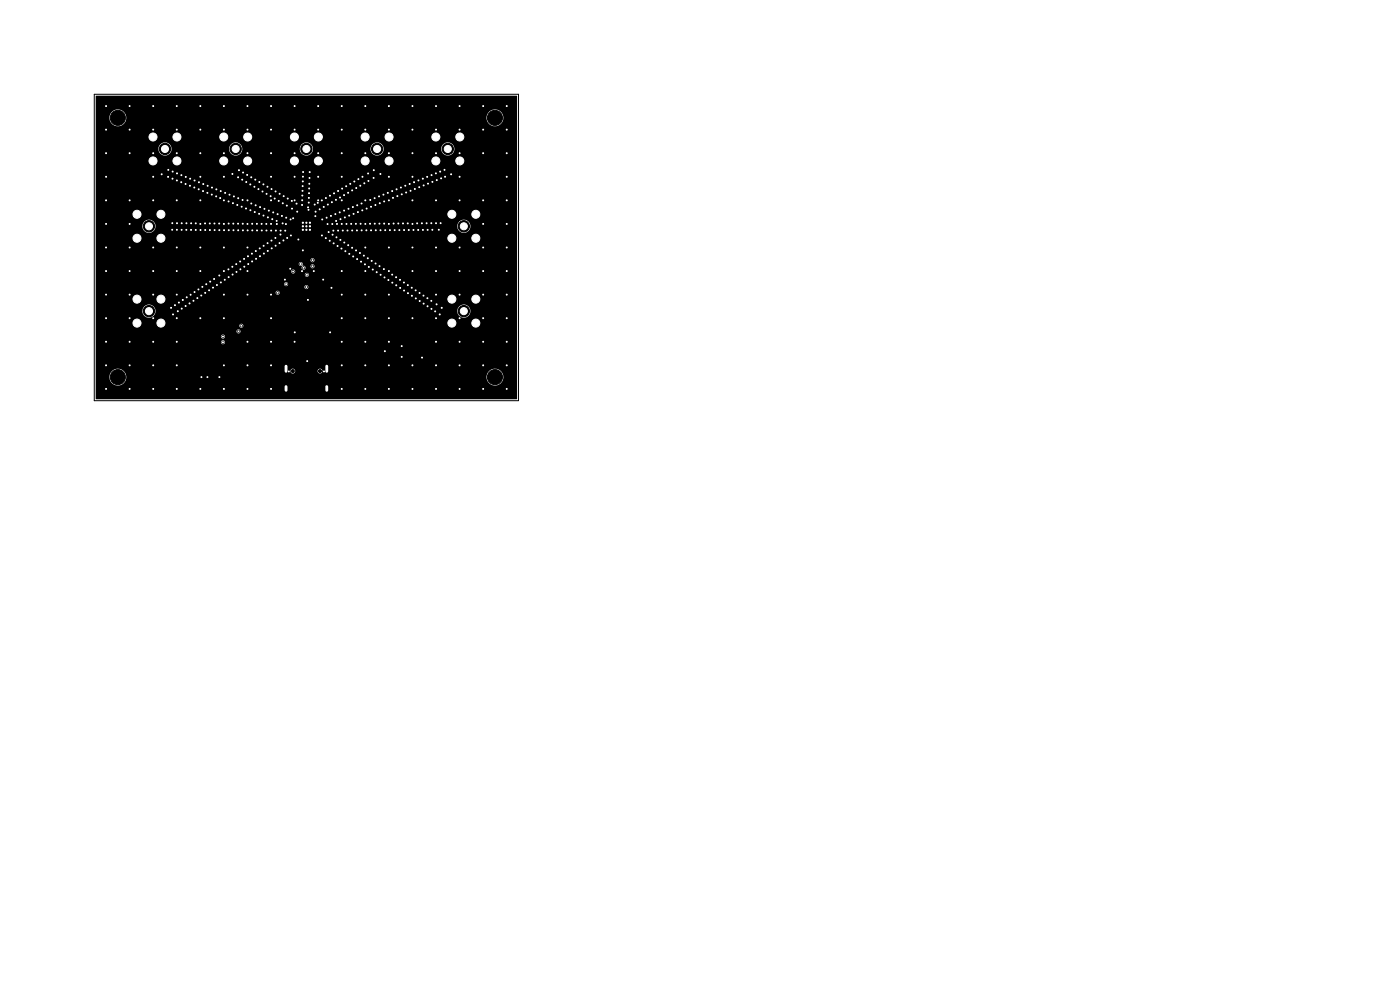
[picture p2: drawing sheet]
<svg xmlns="http://www.w3.org/2000/svg" width="297mm" height="210mm" viewBox="0 0 297 210" stroke-linecap="round" stroke-linejoin="round" font-family="sans-serif">
<g fill="#000" stroke="#000" stroke-width=".21">
<circle cx="22.5" cy="22.5" r=".22"/>
<circle cx="22.5" cy="32.5" r=".22"/>
<circle cx="22.5" cy="37.5" r=".22"/>
<circle cx="22.5" cy="27.5" r=".22"/>
<circle cx="25" cy="25" r="1.6"/>
<circle cx="27.5" cy="22.5" r=".22"/>
<circle cx="27.5" cy="27.5" r=".23"/>
<circle cx="27.5" cy="32.5" r=".23"/>
<circle cx="32.5" cy="29.1" r="1.4"/>
<circle cx="32.5" cy="34.1" r="1.4"/>
<circle cx="32.5" cy="22.5" r=".22"/>
<circle cx="32.5" cy="37.5" r=".23"/>
<circle cx="32.5" cy="27.5" r=".23"/>
<circle cx="32.5" cy="32.5" r=".23"/>
<circle cx="34.3" cy="37" r=".22"/>
<circle cx="35" cy="31.6" r="1.2"/>
<circle cx="35.7" cy="37.5" r=".22"/>
<circle cx="35.7" cy="36" r=".22"/>
<circle cx="36.6" cy="37.9" r=".22"/>
<circle cx="36.6" cy="36.4" r=".22"/>
<circle cx="37.5" cy="22.5" r=".22"/>
<circle cx="37.5" cy="32.5" r=".23"/>
<circle cx="37.5" cy="27.5" r=".23"/>
<circle cx="37.5" cy="38.3" r=".22"/>
<circle cx="37.5" cy="29.1" r="1.4"/>
<circle cx="37.5" cy="34.1" r="1.4"/>
<circle cx="37.6" cy="36.8" r=".22"/>
<circle cx="38.4" cy="38.7" r=".22"/>
<circle cx="38.5" cy="37.2" r=".23"/>
<circle cx="39.4" cy="39" r=".22"/>
<circle cx="39.4" cy="37.5" r=".22"/>
<circle cx="40.3" cy="39.4" r=".22"/>
<circle cx="40.3" cy="37.9" r=".23"/>
<circle cx="41.2" cy="39.8" r=".22"/>
<circle cx="41.3" cy="38.3" r=".23"/>
<circle cx="42.2" cy="38.7" r=".23"/>
<circle cx="42.5" cy="22.5" r=".22"/>
<circle cx="42.5" cy="27.5" r=".23"/>
<circle cx="42.5" cy="37.5" r=".23"/>
<circle cx="42.5" cy="32.5" r=".23"/>
<circle cx="43.1" cy="39" r=".23"/>
<circle cx="44" cy="39.4" r=".22"/>
<circle cx="45" cy="39.8" r=".22"/>
<circle cx="47.5" cy="29.1" r="1.4"/>
<circle cx="47.5" cy="34.1" r="1.4"/>
<circle cx="47.5" cy="22.5" r=".22"/>
<circle cx="47.5" cy="27.5" r=".23"/>
<circle cx="47.5" cy="37.5" r=".23"/>
<circle cx="47.5" cy="32.5" r=".23"/>
<circle cx="49.3" cy="36.9" r=".22"/>
<circle cx="50" cy="31.6" r="1.2"/>
<circle cx="50.5" cy="37.6" r=".23"/>
<circle cx="50.7" cy="36.1" r=".23"/>
<circle cx="51.4" cy="38.1" r=".22"/>
<circle cx="51.6" cy="36.6" r=".22"/>
<circle cx="52.2" cy="38.6" r=".23"/>
<circle cx="52.4" cy="37.1" r=".22"/>
<circle cx="52.5" cy="22.5" r=".22"/>
<circle cx="52.5" cy="32.5" r=".23"/>
<circle cx="52.5" cy="27.5" r=".23"/>
<circle cx="52.5" cy="34.1" r="1.4"/>
<circle cx="52.5" cy="29.1" r="1.4"/>
<circle cx="53.1" cy="39.1" r=".23"/>
<circle cx="53.3" cy="37.6" r=".22"/>
<circle cx="54" cy="39.6" r=".23"/>
<circle cx="54.2" cy="38.1" r=".22"/>
<circle cx="55" cy="38.6" r=".23"/>
<circle cx="55.9" cy="39.1" r=".22"/>
<circle cx="56.7" cy="39.6" r=".23"/>
<circle cx="57.5" cy="22.5" r=".22"/>
<circle cx="57.5" cy="27.5" r=".23"/>
<circle cx="57.5" cy="37.5" r=".23"/>
<circle cx="57.5" cy="32.5" r=".23"/>
<circle cx="62.5" cy="34.1" r="1.4"/>
<circle cx="62.5" cy="29.1" r="1.4"/>
<circle cx="62.5" cy="22.5" r=".22"/>
<circle cx="62.5" cy="37.5" r=".23"/>
<circle cx="62.5" cy="32.5" r=".23"/>
<circle cx="62.5" cy="27.5" r=".23"/>
<circle cx="64.2" cy="39.5" r=".23"/>
<circle cx="64.2" cy="38.5" r=".22"/>
<circle cx="64.3" cy="37.5" r=".22"/>
<circle cx="64.3" cy="36.5" r=".22"/>
<circle cx="65" cy="31.6" r="1.2"/>
<circle cx="65.6" cy="40" r=".22"/>
<circle cx="65.6" cy="39" r=".22"/>
<circle cx="65.7" cy="37.7" r=".23"/>
<circle cx="65.7" cy="36.5" r=".22"/>
<circle cx="67.5" cy="22.5" r=".22"/>
<circle cx="67.5" cy="32.5" r=".23"/>
<circle cx="67.5" cy="37.5" r=".23"/>
<circle cx="67.5" cy="27.5" r=".23"/>
<circle cx="67.5" cy="29.1" r="1.4"/>
<circle cx="67.5" cy="34.1" r="1.4"/>
<circle cx="72.5" cy="22.5" r=".22"/>
<circle cx="72.5" cy="27.5" r=".23"/>
<circle cx="72.5" cy="37.5" r=".23"/>
<circle cx="72.5" cy="32.5" r=".23"/>
<circle cx="73.4" cy="39.5" r=".23"/>
<circle cx="74.3" cy="39" r=".22"/>
<circle cx="75.2" cy="38.5" r=".23"/>
<circle cx="75.6" cy="39.9" r=".22"/>
<circle cx="76" cy="38" r=".22"/>
<circle cx="76.4" cy="39.4" r=".22"/>
<circle cx="76.9" cy="37.5" r=".22"/>
<circle cx="77.3" cy="38.9" r=".22"/>
<circle cx="77.5" cy="34.1" r="1.4"/>
<circle cx="77.5" cy="29.1" r="1.4"/>
<circle cx="77.5" cy="22.5" r=".22"/>
<circle cx="77.5" cy="32.5" r=".23"/>
<circle cx="77.5" cy="27.5" r=".23"/>
<circle cx="78.1" cy="36.8" r=".23"/>
<circle cx="78.2" cy="38.4" r=".22"/>
<circle cx="79.3" cy="37.7" r=".22"/>
<circle cx="79.3" cy="36.1" r=".23"/>
<circle cx="80" cy="31.6" r="1.2"/>
<circle cx="80.7" cy="36.9" r=".22"/>
<circle cx="82.5" cy="22.5" r=".22"/>
<circle cx="82.5" cy="37.5" r=".23"/>
<circle cx="82.5" cy="27.5" r=".23"/>
<circle cx="82.5" cy="32.5" r=".23"/>
<circle cx="82.5" cy="29.1" r="1.4"/>
<circle cx="82.5" cy="34.1" r="1.4"/>
<circle cx="85.1" cy="39.8" r=".22"/>
<circle cx="86" cy="39.4" r=".23"/>
<circle cx="86.9" cy="39" r=".22"/>
<circle cx="87.5" cy="22.5" r=".22"/>
<circle cx="87.5" cy="27.5" r=".23"/>
<circle cx="87.5" cy="37.5" r=".23"/>
<circle cx="87.5" cy="32.5" r=".23"/>
<circle cx="87.8" cy="38.7" r=".22"/>
<circle cx="88.8" cy="38.3" r=".23"/>
<circle cx="88.9" cy="39.7" r=".22"/>
<circle cx="89.7" cy="37.9" r=".22"/>
<circle cx="89.9" cy="39.3" r=".23"/>
<circle cx="90.6" cy="37.5" r=".22"/>
<circle cx="90.8" cy="39" r=".23"/>
<circle cx="91.5" cy="37.2" r=".23"/>
<circle cx="91.7" cy="38.6" r=".23"/>
<circle cx="92.5" cy="29.1" r="1.4"/>
<circle cx="92.5" cy="34.1" r="1.4"/>
<circle cx="92.5" cy="36.8" r=".23"/>
<circle cx="92.5" cy="22.5" r=".22"/>
<circle cx="92.5" cy="32.5" r=".23"/>
<circle cx="92.5" cy="27.5" r=".23"/>
<circle cx="92.7" cy="38.2" r=".23"/>
<circle cx="93.4" cy="36.4" r=".23"/>
<circle cx="93.6" cy="37.8" r=".23"/>
<circle cx="94.3" cy="36" r=".22"/>
<circle cx="94.4" cy="37.5" r=".22"/>
<circle cx="95" cy="31.6" r="1.2"/>
<circle cx="95.7" cy="37" r=".22"/>
<circle cx="97.5" cy="22.5" r=".22"/>
<circle cx="97.5" cy="27.5" r=".23"/>
<circle cx="97.5" cy="37.5" r=".23"/>
<circle cx="97.5" cy="32.5" r=".23"/>
<circle cx="97.5" cy="34.1" r="1.4"/>
<circle cx="97.5" cy="29.1" r="1.4"/>
<circle cx="102.5" cy="22.5" r=".22"/>
<circle cx="102.5" cy="27.5" r=".23"/>
<circle cx="102.5" cy="32.5" r=".23"/>
<circle cx="105" cy="25" r="1.6"/>
<circle cx="107.5" cy="22.5" r=".22"/>
<circle cx="107.5" cy="32.5" r=".22"/>
<circle cx="107.5" cy="27.5" r=".22"/>
<circle cx="107.5" cy="37.5" r=".22"/>
<circle cx="22.5" cy="42.5" r=".22"/>
<circle cx="22.5" cy="52.5" r=".22"/>
<circle cx="22.5" cy="47.5" r=".22"/>
<circle cx="22.5" cy="57.5" r=".22"/>
<circle cx="27.5" cy="42.5" r=".23"/>
<circle cx="27.5" cy="52.5" r=".23"/>
<circle cx="27.5" cy="47.5" r=".23"/>
<circle cx="27.5" cy="57.5" r=".23"/>
<circle cx="29.1" cy="45.5" r="1.4"/>
<circle cx="29.1" cy="50.5" r="1.4"/>
<circle cx="31.6" cy="48" r="1.2"/>
<circle cx="32.5" cy="42.5" r=".23"/>
<circle cx="32.5" cy="52.5" r=".23"/>
<circle cx="32.5" cy="57.5" r=".23"/>
<circle cx="34.1" cy="50.5" r="1.4"/>
<circle cx="34.1" cy="45.5" r="1.4"/>
<circle cx="36.5" cy="48.7" r=".23"/>
<circle cx="36.6" cy="47.3" r=".22"/>
<circle cx="37.5" cy="42.5" r=".23"/>
<circle cx="37.5" cy="52.5" r=".23"/>
<circle cx="37.5" cy="57.5" r=".23"/>
<circle cx="37.5" cy="48.7" r=".23"/>
<circle cx="37.6" cy="47.3" r=".22"/>
<circle cx="38.5" cy="48.8" r=".22"/>
<circle cx="38.5" cy="47.4" r=".22"/>
<circle cx="39.5" cy="48.8" r=".22"/>
<circle cx="39.5" cy="47.4" r=".22"/>
<circle cx="40.5" cy="48.8" r=".23"/>
<circle cx="40.5" cy="47.4" r=".22"/>
<circle cx="41.5" cy="47.4" r=".22"/>
<circle cx="41.5" cy="48.8" r=".23"/>
<circle cx="42.2" cy="40.2" r=".23"/>
<circle cx="42.5" cy="42.5" r=".23"/>
<circle cx="42.5" cy="57.5" r=".23"/>
<circle cx="42.5" cy="47.5" r=".23"/>
<circle cx="42.5" cy="52.5" r=".23"/>
<circle cx="42.5" cy="48.8" r=".22"/>
<circle cx="43.1" cy="40.5" r=".23"/>
<circle cx="43.5" cy="47.4" r=".23"/>
<circle cx="43.5" cy="48.8" r=".22"/>
<circle cx="44" cy="40.9" r=".22"/>
<circle cx="44.5" cy="47.4" r=".23"/>
<circle cx="44.5" cy="48.8" r=".23"/>
<circle cx="44.6" cy="59.7" r=".23"/>
<circle cx="44.9" cy="41.3" r=".22"/>
<circle cx="45.4" cy="59.2" r=".23"/>
<circle cx="45.5" cy="47.4" r=".22"/>
<circle cx="45.5" cy="48.8" r=".22"/>
<circle cx="45.9" cy="41.7" r=".23"/>
<circle cx="45.9" cy="40.2" r=".22"/>
<circle cx="46.5" cy="47.4" r=".23"/>
<circle cx="46.5" cy="58.4" r=".23"/>
<circle cx="46.5" cy="48.8" r=".23"/>
<circle cx="46.7" cy="42" r=".22"/>
<circle cx="46.8" cy="40.5" r=".23"/>
<circle cx="46.9" cy="59.9" r=".23"/>
<circle cx="47.5" cy="42.5" r=".23"/>
<circle cx="47.5" cy="47.5" r=".23"/>
<circle cx="47.5" cy="52.5" r=".23"/>
<circle cx="47.5" cy="57.5" r=".23"/>
<circle cx="47.5" cy="48.8" r=".23"/>
<circle cx="47.7" cy="59.4" r=".22"/>
<circle cx="47.8" cy="40.9" r=".22"/>
<circle cx="48.5" cy="57.1" r=".22"/>
<circle cx="48.5" cy="42.7" r=".22"/>
<circle cx="48.5" cy="47.4" r=".23"/>
<circle cx="48.5" cy="58.8" r=".22"/>
<circle cx="48.5" cy="48.8" r=".23"/>
<circle cx="48.7" cy="41.3" r=".22"/>
<circle cx="49.3" cy="56.6" r=".23"/>
<circle cx="49.3" cy="58.2" r=".22"/>
<circle cx="49.4" cy="43.1" r=".23"/>
<circle cx="49.5" cy="47.4" r=".22"/>
<circle cx="49.5" cy="48.8" r=".22"/>
<circle cx="49.6" cy="41.7" r=".22"/>
<circle cx="50.1" cy="56" r=".22"/>
<circle cx="50.2" cy="57.7" r=".22"/>
<circle cx="50.3" cy="43.5" r=".23"/>
<circle cx="50.5" cy="47.4" r=".23"/>
<circle cx="50.5" cy="48.9" r=".23"/>
<circle cx="50.5" cy="42" r=".22"/>
<circle cx="51" cy="55.5" r=".22"/>
<circle cx="51" cy="57.1" r=".22"/>
<circle cx="51.3" cy="43.8" r=".22"/>
<circle cx="51.5" cy="42.4" r=".22"/>
<circle cx="51.5" cy="47.5" r=".22"/>
<circle cx="51.5" cy="48.9" r=".23"/>
<circle cx="51.8" cy="54.9" r=".22"/>
<circle cx="51.8" cy="56.6" r=".22"/>
<circle cx="52.2" cy="44.2" r=".22"/>
<circle cx="52.5" cy="42.5" r=".23"/>
<circle cx="52.5" cy="52.5" r=".23"/>
<circle cx="52.5" cy="57.5" r=".23"/>
<circle cx="52.5" cy="47.5" r=".23"/>
<circle cx="52.5" cy="48.9" r=".22"/>
<circle cx="52.6" cy="54.4" r=".23"/>
<circle cx="52.7" cy="56" r=".23"/>
<circle cx="53.1" cy="44.6" r=".22"/>
<circle cx="53.3" cy="43.2" r=".22"/>
<circle cx="53.4" cy="53.8" r=".22"/>
<circle cx="53.5" cy="55.5" r=".22"/>
<circle cx="53.5" cy="47.5" r=".23"/>
<circle cx="53.5" cy="48.9" r=".22"/>
<circle cx="54" cy="45" r=".22"/>
<circle cx="54.2" cy="43.6" r=".22"/>
<circle cx="54.3" cy="53.2" r=".22"/>
<circle cx="54.3" cy="54.9" r=".23"/>
<circle cx="54.5" cy="47.5" r=".23"/>
<circle cx="54.5" cy="48.9" r=".23"/>
<circle cx="54.8" cy="40.1" r=".23"/>
<circle cx="55" cy="45.4" r=".22"/>
<circle cx="55.1" cy="52.7" r=".23"/>
<circle cx="55.1" cy="54.4" r=".22"/>
<circle cx="55.2" cy="43.9" r=".23"/>
<circle cx="55.5" cy="47.5" r=".22"/>
<circle cx="55.5" cy="48.9" r=".23"/>
<circle cx="55.7" cy="40.6" r=".23"/>
<circle cx="55.9" cy="45.7" r=".22"/>
<circle cx="55.9" cy="52.1" r=".22"/>
<circle cx="56" cy="53.8" r=".22"/>
<circle cx="56.1" cy="44.3" r=".22"/>
<circle cx="56.5" cy="47.5" r=".23"/>
<circle cx="56.5" cy="48.9" r=".22"/>
<circle cx="56.6" cy="41.1" r=".23"/>
<circle cx="56.8" cy="51.6" r=".22"/>
<circle cx="56.8" cy="53.2" r=".22"/>
<circle cx="56.8" cy="46.1" r=".22"/>
<circle cx="57" cy="44.7" r=".22"/>
<circle cx="57.4" cy="41.6" r=".22"/>
<circle cx="57.5" cy="42.5" r=".23"/>
<circle cx="57.5" cy="47.5" r=".23"/>
<circle cx="57.5" cy="48.9" r=".23"/>
<circle cx="57.6" cy="51" r=".22"/>
<circle cx="57.6" cy="40.1" r=".22"/>
<circle cx="57.6" cy="52.7" r=".22"/>
<circle cx="57.8" cy="46.5" r=".22"/>
<circle cx="58" cy="45.1" r=".22"/>
<circle cx="58.3" cy="42.1" r=".22"/>
<circle cx="58.4" cy="50.5" r=".23"/>
<circle cx="58.5" cy="40.6" r=".22"/>
<circle cx="58.5" cy="52.1" r=".23"/>
<circle cx="58.5" cy="48.9" r=".23"/>
<circle cx="58.7" cy="46.9" r=".23"/>
<circle cx="58.7" cy="47.5" r=".22"/>
<circle cx="58.9" cy="45.4" r=".22"/>
<circle cx="59.1" cy="42.6" r=".23"/>
<circle cx="59.3" cy="51.6" r=".22"/>
<circle cx="59.3" cy="41.1" r=".22"/>
<circle cx="59.5" cy="49.7" r=".23"/>
<circle cx="59.5" cy="48.9" r=".22"/>
<circle cx="59.8" cy="45.8" r=".22"/>
<circle cx="60" cy="47.4" r=".22"/>
<circle cx="60" cy="43.1" r=".23"/>
<circle cx="60.1" cy="51" r=".23"/>
<circle cx="60.2" cy="41.6" r=".23"/>
<circle cx="60.4" cy="59.3" r=".23"/>
<circle cx="60.5" cy="48.9" r=".22"/>
<circle cx="60.7" cy="47.5" r=".23"/>
<circle cx="60.7" cy="46.2" r=".23"/>
<circle cx="60.8" cy="43.6" r=".23"/>
<circle cx="60.9" cy="50.5" r=".22"/>
<circle cx="61" cy="42.1" r=".23"/>
<circle cx="61.6" cy="57" r=".22"/>
<circle cx="61.6" cy="46.6" r=".23"/>
<circle cx="61.7" cy="50" r=".22"/>
<circle cx="61.9" cy="42.6" r=".23"/>
<circle cx="62" cy="44.3" r=".22"/>
<circle cx="62.2" cy="46.3" r=".22"/>
<circle cx="62.2" cy="57.6" r=".22"/>
<circle cx="62.5" cy="42.5" r=".23"/>
<circle cx="62.9" cy="43.2" r=".23"/>
<circle cx="63.1" cy="44.9" r=".22"/>
<circle cx="63.3" cy="50.8" r=".22"/>
<circle cx="63.8" cy="56" r=".22"/>
<circle cx="64.1" cy="57.5" r=".23"/>
<circle cx="64.1" cy="43.5" r=".22"/>
<circle cx="64.1" cy="42.5" r=".22"/>
<circle cx="64.1" cy="41.5" r=".22"/>
<circle cx="64.2" cy="40.5" r=".23"/>
<circle cx="64.2" cy="48" r=".22"/>
<circle cx="64.2" cy="53.1" r=".22"/>
<circle cx="64.2" cy="47.3" r=".22"/>
<circle cx="64.3" cy="48.7" r=".23"/>
<circle cx="64.4" cy="56.8" r=".23"/>
<circle cx="65" cy="48" r=".22"/>
<circle cx="65" cy="47.2" r=".22"/>
<circle cx="65" cy="48.7" r=".22"/>
<circle cx="65.1" cy="58.3" r=".22"/>
<circle cx="65.3" cy="44" r=".22"/>
<circle cx="65.4" cy="44.5" r=".23"/>
<circle cx="65.5" cy="43" r=".22"/>
<circle cx="65.5" cy="42" r=".22"/>
<circle cx="65.6" cy="41" r=".22"/>
<circle cx="65.7" cy="48" r=".22"/>
<circle cx="65.7" cy="47.3" r=".22"/>
<circle cx="65.7" cy="48.7" r=".23"/>
<circle cx="66.3" cy="56.5" r=".22"/>
<circle cx="66.3" cy="55.2" r=".22"/>
<circle cx="66.6" cy="57.5" r=".22"/>
<circle cx="66.8" cy="43.4" r=".22"/>
<circle cx="66.9" cy="45.9" r=".23"/>
<circle cx="66.9" cy="44.9" r=".22"/>
<circle cx="67.4" cy="43" r=".22"/>
<circle cx="67.5" cy="42.5" r=".23"/>
<circle cx="67.8" cy="44.4" r=".23"/>
<circle cx="68.3" cy="42.5" r=".22"/>
<circle cx="68.3" cy="50" r=".22"/>
<circle cx="68.4" cy="46.6" r=".23"/>
<circle cx="68.6" cy="59.3" r=".23"/>
<circle cx="68.7" cy="43.9" r=".22"/>
<circle cx="69.1" cy="50.5" r=".23"/>
<circle cx="69.1" cy="42" r=".23"/>
<circle cx="69.3" cy="46.2" r=".23"/>
<circle cx="69.5" cy="47.5" r=".22"/>
<circle cx="69.6" cy="43.4" r=".23"/>
<circle cx="69.7" cy="49.2" r=".23"/>
<circle cx="70" cy="51.1" r=".22"/>
<circle cx="70" cy="41.5" r=".22"/>
<circle cx="70.2" cy="45.8" r=".23"/>
<circle cx="70.4" cy="42.9" r=".23"/>
<circle cx="70.5" cy="47.5" r=".22"/>
<circle cx="70.6" cy="49.8" r=".23"/>
<circle cx="70.7" cy="48.9" r=".22"/>
<circle cx="70.8" cy="51.6" r=".22"/>
<circle cx="70.9" cy="41" r=".22"/>
<circle cx="71.1" cy="45.4" r=".23"/>
<circle cx="71.3" cy="42.4" r=".22"/>
<circle cx="71.3" cy="46.9" r=".22"/>
<circle cx="71.4" cy="50.3" r=".22"/>
<circle cx="71.5" cy="47.5" r=".22"/>
<circle cx="71.6" cy="52.2" r=".23"/>
<circle cx="71.7" cy="40.5" r=".23"/>
<circle cx="71.7" cy="48.9" r=".23"/>
<circle cx="72.1" cy="45" r=".23"/>
<circle cx="72.1" cy="41.9" r=".22"/>
<circle cx="72.2" cy="50.9" r=".22"/>
<circle cx="72.2" cy="46.5" r=".22"/>
<circle cx="72.4" cy="52.7" r=".22"/>
<circle cx="72.5" cy="42.5" r=".23"/>
<circle cx="72.5" cy="57.5" r=".23"/>
<circle cx="72.5" cy="47.5" r=".23"/>
<circle cx="72.6" cy="40" r=".22"/>
<circle cx="72.7" cy="48.9" r=".22"/>
<circle cx="73" cy="41.4" r=".23"/>
<circle cx="73" cy="44.7" r=".22"/>
<circle cx="73" cy="51.4" r=".23"/>
<circle cx="73.2" cy="46.1" r=".22"/>
<circle cx="73.3" cy="53.3" r=".22"/>
<circle cx="73.5" cy="47.5" r=".23"/>
<circle cx="73.7" cy="48.9" r=".22"/>
<circle cx="73.8" cy="40.9" r=".23"/>
<circle cx="73.9" cy="52" r=".23"/>
<circle cx="73.9" cy="44.3" r=".23"/>
<circle cx="74.1" cy="45.7" r=".22"/>
<circle cx="74.1" cy="53.9" r=".23"/>
<circle cx="74.5" cy="47.5" r=".22"/>
<circle cx="74.7" cy="52.6" r=".22"/>
<circle cx="74.7" cy="40.4" r=".23"/>
<circle cx="74.7" cy="48.9" r=".23"/>
<circle cx="74.9" cy="43.9" r=".22"/>
<circle cx="74.9" cy="54.4" r=".23"/>
<circle cx="75" cy="45.4" r=".23"/>
<circle cx="75.5" cy="47.5" r=".23"/>
<circle cx="75.5" cy="53.1" r=".23"/>
<circle cx="75.7" cy="48.9" r=".23"/>
<circle cx="75.8" cy="55" r=".23"/>
<circle cx="75.8" cy="43.5" r=".22"/>
<circle cx="75.9" cy="45" r=".23"/>
<circle cx="76.4" cy="53.7" r=".23"/>
<circle cx="76.5" cy="47.5" r=".23"/>
<circle cx="76.6" cy="55.5" r=".22"/>
<circle cx="76.7" cy="43.2" r=".22"/>
<circle cx="76.7" cy="48.9" r=".22"/>
<circle cx="76.9" cy="44.6" r=".22"/>
<circle cx="77.2" cy="54.2" r=".22"/>
<circle cx="77.4" cy="56.1" r=".23"/>
<circle cx="77.5" cy="42.5" r=".23"/>
<circle cx="77.5" cy="47.5" r=".23"/>
<circle cx="77.5" cy="57.5" r=".23"/>
<circle cx="77.5" cy="52.5" r=".23"/>
<circle cx="77.7" cy="48.9" r=".23"/>
<circle cx="77.8" cy="44.2" r=".22"/>
<circle cx="78" cy="54.8" r=".22"/>
<circle cx="78.3" cy="56.6" r=".23"/>
<circle cx="78.5" cy="47.5" r=".22"/>
<circle cx="78.5" cy="42.4" r=".23"/>
<circle cx="78.7" cy="43.9" r=".23"/>
<circle cx="78.7" cy="48.9" r=".23"/>
<circle cx="78.8" cy="55.3" r=".23"/>
<circle cx="79.1" cy="57.2" r=".22"/>
<circle cx="79.5" cy="42" r=".22"/>
<circle cx="79.5" cy="47.4" r=".23"/>
<circle cx="79.6" cy="43.5" r=".22"/>
<circle cx="79.7" cy="55.9" r=".23"/>
<circle cx="79.7" cy="48.9" r=".23"/>
<circle cx="79.9" cy="57.7" r=".23"/>
<circle cx="80.4" cy="41.7" r=".23"/>
<circle cx="80.5" cy="47.4" r=".22"/>
<circle cx="80.5" cy="56.5" r=".22"/>
<circle cx="80.6" cy="43.1" r=".22"/>
<circle cx="80.7" cy="48.8" r=".22"/>
<circle cx="80.7" cy="58.3" r=".23"/>
<circle cx="81.3" cy="41.3" r=".23"/>
<circle cx="81.4" cy="57.1" r=".22"/>
<circle cx="81.5" cy="42.7" r=".22"/>
<circle cx="81.5" cy="47.4" r=".23"/>
<circle cx="81.6" cy="58.9" r=".23"/>
<circle cx="81.7" cy="48.8" r=".23"/>
<circle cx="82.3" cy="40.9" r=".22"/>
<circle cx="82.4" cy="59.4" r=".22"/>
<circle cx="82.5" cy="42.5" r=".23"/>
<circle cx="82.5" cy="52.5" r=".23"/>
<circle cx="82.5" cy="57.5" r=".23"/>
<circle cx="82.5" cy="47.5" r=".23"/>
<circle cx="82.7" cy="48.8" r=".23"/>
<circle cx="83.2" cy="40.5" r=".23"/>
<circle cx="83.2" cy="58.3" r=".23"/>
<circle cx="83.2" cy="60" r=".23"/>
<circle cx="83.4" cy="42" r=".22"/>
<circle cx="83.5" cy="47.4" r=".23"/>
<circle cx="83.7" cy="48.8" r=".23"/>
<circle cx="84" cy="58.8" r=".22"/>
<circle cx="84.1" cy="40.2" r=".22"/>
<circle cx="84.3" cy="41.6" r=".22"/>
<circle cx="84.5" cy="47.4" r=".22"/>
<circle cx="84.7" cy="48.8" r=".22"/>
<circle cx="84.9" cy="59.4" r=".22"/>
<circle cx="85.2" cy="41.2" r=".22"/>
<circle cx="85.5" cy="47.4" r=".23"/>
<circle cx="85.7" cy="59.9" r=".23"/>
<circle cx="85.7" cy="48.8" r=".23"/>
<circle cx="86.2" cy="40.8" r=".22"/>
<circle cx="86.5" cy="47.4" r=".23"/>
<circle cx="86.7" cy="48.8" r=".22"/>
<circle cx="87.1" cy="40.5" r=".22"/>
<circle cx="87.5" cy="42.5" r=".23"/>
<circle cx="87.5" cy="47.5" r=".23"/>
<circle cx="87.5" cy="52.5" r=".23"/>
<circle cx="87.5" cy="57.5" r=".23"/>
<circle cx="87.7" cy="48.8" r=".22"/>
<circle cx="88" cy="40.1" r=".22"/>
<circle cx="88.5" cy="47.4" r=".22"/>
<circle cx="88.7" cy="48.8" r=".22"/>
<circle cx="89.5" cy="47.4" r=".23"/>
<circle cx="89.7" cy="48.8" r=".22"/>
<circle cx="90.5" cy="47.4" r=".22"/>
<circle cx="90.7" cy="48.8" r=".22"/>
<circle cx="91.5" cy="47.3" r=".23"/>
<circle cx="91.7" cy="48.7" r=".22"/>
<circle cx="92.5" cy="42.5" r=".23"/>
<circle cx="92.5" cy="47.3" r=".23"/>
<circle cx="92.5" cy="52.5" r=".23"/>
<circle cx="92.5" cy="57.5" r=".23"/>
<circle cx="93.1" cy="48.7" r=".23"/>
<circle cx="93.5" cy="47.3" r=".22"/>
<circle cx="95.9" cy="45.5" r="1.4"/>
<circle cx="95.9" cy="50.5" r="1.4"/>
<circle cx="97.5" cy="42.5" r=".23"/>
<circle cx="97.5" cy="57.5" r=".23"/>
<circle cx="97.5" cy="52.5" r=".23"/>
<circle cx="98.4" cy="48" r="1.2"/>
<circle cx="100.9" cy="45.5" r="1.4"/>
<circle cx="100.9" cy="50.5" r="1.4"/>
<circle cx="102.5" cy="42.5" r=".23"/>
<circle cx="102.5" cy="47.5" r=".23"/>
<circle cx="102.5" cy="57.5" r=".23"/>
<circle cx="102.5" cy="52.5" r=".23"/>
<circle cx="107.5" cy="42.5" r=".22"/>
<circle cx="107.5" cy="47.5" r=".22"/>
<circle cx="107.5" cy="57.5" r=".22"/>
<circle cx="107.5" cy="52.5" r=".22"/>
<circle cx="22.5" cy="62.5" r=".22"/>
<circle cx="22.5" cy="67.5" r=".22"/>
<circle cx="22.5" cy="72.5" r=".22"/>
<circle cx="22.5" cy="77.5" r=".22"/>
<circle cx="25" cy="80" r="1.6"/>
<circle cx="27.5" cy="62.5" r=".23"/>
<circle cx="27.5" cy="67.5" r=".23"/>
<circle cx="27.5" cy="72.5" r=".23"/>
<circle cx="27.5" cy="77.5" r=".23"/>
<circle cx="29.1" cy="68.5" r="1.4"/>
<circle cx="29.1" cy="63.5" r="1.4"/>
<circle cx="31.6" cy="66" r="1.2"/>
<circle cx="32.5" cy="67.5" r=".23"/>
<circle cx="32.5" cy="62.5" r=".23"/>
<circle cx="32.5" cy="72.5" r=".23"/>
<circle cx="32.5" cy="77.5" r=".23"/>
<circle cx="34.1" cy="68.5" r="1.4"/>
<circle cx="34.1" cy="63.5" r="1.4"/>
<circle cx="36.3" cy="65.3" r=".22"/>
<circle cx="36.7" cy="66.7" r=".22"/>
<circle cx="37.1" cy="64.7" r=".23"/>
<circle cx="37.5" cy="72.5" r=".23"/>
<circle cx="37.5" cy="67.5" r=".23"/>
<circle cx="37.5" cy="62.5" r=".23"/>
<circle cx="37.5" cy="77.5" r=".23"/>
<circle cx="37.7" cy="66" r=".23"/>
<circle cx="38" cy="64.2" r=".22"/>
<circle cx="38.6" cy="65.5" r=".22"/>
<circle cx="38.8" cy="63.6" r=".23"/>
<circle cx="39.4" cy="64.9" r=".22"/>
<circle cx="39.6" cy="63.1" r=".23"/>
<circle cx="40.2" cy="64.4" r=".23"/>
<circle cx="40.4" cy="62.5" r=".22"/>
<circle cx="41" cy="63.8" r=".23"/>
<circle cx="41.3" cy="62" r=".23"/>
<circle cx="41.9" cy="63.2" r=".22"/>
<circle cx="42.1" cy="61.4" r=".23"/>
<circle cx="42.5" cy="67.5" r=".23"/>
<circle cx="42.7" cy="62.7" r=".23"/>
<circle cx="42.7" cy="80" r=".22"/>
<circle cx="42.9" cy="60.9" r=".23"/>
<circle cx="43.5" cy="62.1" r=".23"/>
<circle cx="43.8" cy="60.3" r=".22"/>
<circle cx="44" cy="80" r=".22"/>
<circle cx="44.4" cy="61.6" r=".22"/>
<circle cx="45.2" cy="61" r=".22"/>
<circle cx="46" cy="60.5" r=".22"/>
<circle cx="46.5" cy="80" r=".22"/>
<circle cx="47.3" cy="71.4" r=".22"/>
<circle cx="47.3" cy="72.6" r=".22"/>
<circle cx="47.5" cy="67.5" r=".23"/>
<circle cx="47.5" cy="62.5" r=".23"/>
<circle cx="47.5" cy="77.5" r=".23"/>
<circle cx="50.6" cy="70.3" r=".22"/>
<circle cx="51.2" cy="69.1" r=".23"/>
<circle cx="52.5" cy="77.5" r=".23"/>
<circle cx="52.5" cy="62.5" r=".23"/>
<circle cx="52.5" cy="72.5" r=".23"/>
<circle cx="57.5" cy="77.5" r=".23"/>
<circle cx="57.5" cy="67.5" r=".23"/>
<circle cx="57.5" cy="62.5" r=".23"/>
<circle cx="57.5" cy="72.5" r=".23"/>
<circle cx="58.9" cy="62.1" r=".23"/>
<circle cx="60.7" cy="60.3" r=".22"/>
<circle cx="61.3" cy="78.8" r=".22"/>
<circle cx="62.1" cy="78.7" r=".33"/>
<circle cx="62.5" cy="72.5" r=".23"/>
<circle cx="62.5" cy="70.5" r=".23"/>
<circle cx="65" cy="60.9" r=".22"/>
<circle cx="65.2" cy="76.6" r=".23"/>
<circle cx="65.3" cy="63.6" r=".22"/>
<circle cx="67.9" cy="78.7" r=".32"/>
<circle cx="68.7" cy="78.8" r=".22"/>
<circle cx="70" cy="70.5" r=".22"/>
<circle cx="70.3" cy="61.1" r=".22"/>
<circle cx="72.5" cy="77.5" r=".23"/>
<circle cx="72.5" cy="62.5" r=".23"/>
<circle cx="72.5" cy="72.5" r=".23"/>
<circle cx="72.5" cy="67.5" r=".23"/>
<circle cx="77.5" cy="72.5" r=".23"/>
<circle cx="77.5" cy="77.5" r=".23"/>
<circle cx="77.5" cy="67.5" r=".23"/>
<circle cx="77.5" cy="62.5" r=".23"/>
<circle cx="81.7" cy="74.5" r=".22"/>
<circle cx="82.5" cy="62.5" r=".23"/>
<circle cx="82.5" cy="72.5" r=".23"/>
<circle cx="82.5" cy="77.5" r=".23"/>
<circle cx="82.5" cy="67.5" r=".23"/>
<circle cx="84.1" cy="60.5" r=".23"/>
<circle cx="84.9" cy="61.1" r=".22"/>
<circle cx="85.2" cy="75.7" r=".22"/>
<circle cx="85.2" cy="73.4" r=".23"/>
<circle cx="85.7" cy="61.6" r=".23"/>
<circle cx="86.5" cy="60.5" r=".23"/>
<circle cx="86.5" cy="62.2" r=".22"/>
<circle cx="87.4" cy="61" r=".22"/>
<circle cx="87.4" cy="62.7" r=".23"/>
<circle cx="87.5" cy="77.5" r=".23"/>
<circle cx="87.5" cy="67.5" r=".23"/>
<circle cx="88.2" cy="61.6" r=".22"/>
<circle cx="88.2" cy="63.3" r=".22"/>
<circle cx="89" cy="62.1" r=".23"/>
<circle cx="89" cy="63.9" r=".23"/>
<circle cx="89.5" cy="75.9" r=".22"/>
<circle cx="89.8" cy="62.7" r=".23"/>
<circle cx="89.9" cy="64.4" r=".22"/>
<circle cx="90.7" cy="63.3" r=".22"/>
<circle cx="90.7" cy="65" r=".22"/>
<circle cx="91.5" cy="63.8" r=".23"/>
<circle cx="91.5" cy="65.5" r=".22"/>
<circle cx="92.3" cy="66.1" r=".22"/>
<circle cx="92.5" cy="67.5" r=".23"/>
<circle cx="92.5" cy="77.5" r=".23"/>
<circle cx="92.5" cy="62.5" r=".23"/>
<circle cx="92.5" cy="72.5" r=".23"/>
<circle cx="92.6" cy="64.6" r=".23"/>
<circle cx="93.3" cy="66.7" r=".22"/>
<circle cx="93.7" cy="65.3" r=".22"/>
<circle cx="95.9" cy="68.5" r="1.4"/>
<circle cx="95.9" cy="63.5" r="1.4"/>
<circle cx="97.5" cy="72.5" r=".23"/>
<circle cx="97.5" cy="67.5" r=".23"/>
<circle cx="97.5" cy="62.5" r=".23"/>
<circle cx="97.5" cy="77.5" r=".23"/>
<circle cx="98.4" cy="66" r="1.2"/>
<circle cx="100.9" cy="63.5" r="1.4"/>
<circle cx="100.9" cy="68.5" r="1.4"/>
<circle cx="102.5" cy="72.5" r=".23"/>
<circle cx="102.5" cy="67.5" r=".23"/>
<circle cx="102.5" cy="62.5" r=".23"/>
<circle cx="102.5" cy="77.5" r=".23"/>
<circle cx="105" cy="80" r="1.6"/>
<circle cx="107.5" cy="67.5" r=".22"/>
<circle cx="107.5" cy="72.5" r=".22"/>
<circle cx="107.5" cy="62.5" r=".22"/>
<circle cx="107.5" cy="77.5" r=".22"/>
<circle cx="22.5" cy="82.5" r=".22"/>
<circle cx="27.5" cy="82.5" r=".23"/>
<circle cx="32.5" cy="82.5" r=".23"/>
<circle cx="37.5" cy="82.5" r=".23"/>
<circle cx="42.5" cy="82.5" r=".23"/>
<circle cx="47.5" cy="82.5" r=".23"/>
<circle cx="52.5" cy="82.5" r=".23"/>
<circle cx="57.5" cy="82.5" r=".23"/>
<circle cx="72.5" cy="82.5" r=".23"/>
<circle cx="77.5" cy="82.5" r=".23"/>
<circle cx="82.5" cy="82.5" r=".23"/>
<circle cx="87.5" cy="82.5" r=".23"/>
<circle cx="92.5" cy="82.5" r=".23"/>
<circle cx="97.5" cy="82.5" r=".23"/>
<circle cx="102.5" cy="82.5" r=".23"/>
<circle cx="107.5" cy="82.5" r=".22"/>
</g>
<path d="M60.7 77.7v1.1M69.3 77.7v1.1M60.7 82v.8M69.3 82v.8" fill="none" stroke="#000" stroke-width="1"/>
<path d="M20.3 20.3l89.4 .1-.1 64.3h-89.3v-4.8h2.9a1.79 1.79 0 0 0 1.8 1.9 1.79 1.79 0 0 0 1.8-1.9h76.4v.2a1.79 1.79 0 0 0 2.7 1.4 1.79 1.79 0 0 0 0-3 1.79 1.79 0 0 0-2.7 1.4h-76.4l-.2-.7-.4-.5h35.4a.52 .52 0 0 0 .5 .5 .52 .52 0 0 0 .5-.5h4.8v.1a.52 .52 0 0 0 .8 .4 .52 .52 0 0 0 0-.9 .52 .52 0 0 0-.8 .4h-4.8v-.2a.52 .52 0 0 0-.6-.3 .52 .52 0 0 0-.4 .5h-35.4a1.79 1.79 0 0 0-1.9-.4 1.79 1.79 0 0 0-1.1 1.6h-2.9v-7.4h26.6v.2a.43 .43 0 0 0 .6 .3 .43 .43 0 0 0 0-.8 .43 .43 0 0 0-.6 .3h-26.6v-1.2h26.6v.2a.43 .43 0 0 0 .6 .3 .43 .43 0 0 0 0-.8 .43 .43 0 0 0-.6 .3h-26.6v-1.1h29.9v.2a.43 .43 0 0 0 .6 .3 .43 .43 0 0 0 0-.8 .43 .43 0 0 0-.6 .3h-29.9v-1.2h30.5v.2a.43 .43 0 0 0 .6 .3 .43 .43 0 0 0 0-.8 .43 .43 0 0 0-.6 .3h-30.5v-3.1h9.9v.2a1.4 1.4 0 0 0 1.5 1.3 1.4 1.4 0 0 0 1.3-1.5h64v.2a1.4 1.4 0 0 0 2.1 1.1 1.4 1.4 0 0 0 0-2.4 1.4 1.4 0 0 0-2.1 1.1h-64v-.2a1.4 1.4 0 0 0-1.5-1.1 1.4 1.4 0 0 0-1.3 1.3h-9.9v-3.9h38.2v.2a.43 .43 0 0 0 .6 .3 .43 .43 0 0 0 0-.8 .43 .43 0 0 0-.6 .3h-38.2v-1.2h44.3v.2a.43 .43 0 0 0 .6 .3 .43 .43 0 0 0 0-.8 .43 .43 0 0 0-.6 .3h-44.3v-.6h40v.1a.43 .43 0 0 0 .6 .3 .43 .43 0 0 0 0-.7 .43 .43 0 0 0-.6 .3h-40v-2h44.4v.2a.43 .43 0 0 0 .6 .3 .43 .43 0 0 0 0-.8 .43 .43 0 0 0-.6 .3h-44.4v-.7h41.5v.2a.43 .43 0 0 0 .6 .3 .43 .43 0 0 0 0-.8 .43 .43 0 0 0-.6 .3h-41.5v-1.6h43.1l.1 .4 .6 .1a.45 .45 0 0 0-.1 .7 .45 .45 0 0 0 .7 0 .45 .45 0 0 0-.1-.7h1.3v.1a.43 .43 0 0 0 .6 .4 .43 .43 0 0 0 0-.8 .43 .43 0 0 0-.6 .3l-1.8-.1a.44 .44 0 0 0-.1-.7 .44 .44 0 0 0-.6 .3h-43.1v-.8h45.6v.2a.43 .43 0 0 0 .6 .3 .43 .43 0 0 0 0-.8 .43 .43 0 0 0-.6 .3h-45.6v-7.2h9.9v.2a1.4 1.4 0 0 0 1.5 1.3 1.4 1.4 0 0 0 1.3-1.5h64v.2a1.4 1.4 0 0 0 2.1 1.1 1.4 1.4 0 0 0 0-2.4 1.4 1.4 0 0 0-2.1 1.1h-64v-.2a1.4 1.4 0 0 0-1.5-1.1 1.4 1.4 0 0 0-1.3 1.3h-9.9v-16.4h13.3v.2a1.4 1.4 0 0 0 1.5 1.3 1.4 1.4 0 0 0 1.3-1.5h12.2v.2a1.4 1.4 0 0 0 1.5 1.3 1.4 1.4 0 0 0 1.3-1.5h12.2v.2a1.4 1.4 0 0 0 1.5 1.3 1.4 1.4 0 0 0 1.3-1.5h12.2v.2a1.4 1.4 0 0 0 1.5 1.3 1.4 1.4 0 0 0 1.3-1.5h12.2v.2a1.4 1.4 0 0 0 2.1 1.1 1.4 1.4 0 0 0 0-2.4 1.4 1.4 0 0 0-2.1 1.1h-12.2v-.2a1.4 1.4 0 0 0-1.5-1.1 1.4 1.4 0 0 0-1.3 1.3h-12.2v-.2a1.4 1.4 0 0 0-1.5-1.1 1.4 1.4 0 0 0-1.3 1.3h-12.2v-.2a1.4 1.4 0 0 0-1.5-1.1 1.4 1.4 0 0 0-1.3 1.3h-12.2v-.2a1.4 1.4 0 0 0-1.5-1.1 1.4 1.4 0 0 0-1.3 1.3h-13.3v-6.6h2.9v.2a1.79 1.79 0 0 0 1.9 1.7 1.79 1.79 0 0 0 1.7-1.9h76.4v.2a1.79 1.79 0 0 0 2.7 1.4 1.79 1.79 0 0 0 0-3 1.79 1.79 0 0 0-2.7 1.4h-76.4v-.3a1.79 1.79 0 0 0-1.9-1.4 1.79 1.79 0 0 0-1.7 1.7h-2.9z" fill="#000"/>
<path d="M20 20h90v65h-90z" fill="none" stroke="#000" stroke-width=".21"/>
<g fill="#fff" stroke="#fff" stroke-width=".21">
<circle cx="72.2" cy="46.5" r=".1"/>
<circle cx="85.2" cy="41.2" r=".1"/>
<circle cx="102.5" cy="52.5" r=".1"/>
<circle cx="75.8" cy="43.5" r=".1"/>
<circle cx="80.7" cy="36.9" r=".1"/>
<circle cx="56" cy="53.8" r=".1"/>
<circle cx="70" cy="51.1" r=".1"/>
<circle cx="75.6" cy="39.9" r=".1"/>
<circle cx="77.5" cy="32.5" r=".1"/>
<circle cx="36.7" cy="66.7" r=".1"/>
<circle cx="87.5" cy="47.5" r=".1"/>
<circle cx="64.1" cy="41.5" r=".1"/>
<circle cx="64.2" cy="40.5" r=".1"/>
<circle cx="77.5" cy="67.5" r=".1"/>
<circle cx="42.7" cy="62.7" r=".1"/>
<circle cx="66.8" cy="43.4" r=".1"/>
<circle cx="59.3" cy="41.1" r=".1"/>
<circle cx="60" cy="47.4" r=".1"/>
<circle cx="27.5" cy="77.5" r=".1"/>
<circle cx="42.5" cy="82.5" r=".1"/>
<circle cx="58.3" cy="42.1" r=".1"/>
<circle cx="78.7" cy="48.9" r=".1"/>
<circle cx="65.7" cy="48" r=".13"/>
<circle cx="42.5" cy="52.5" r=".1"/>
<circle cx="107.5" cy="67.5" r=".1"/>
<circle cx="43.1" cy="39" r=".1"/>
<circle cx="57.6" cy="51" r=".1"/>
<circle cx="97.5" cy="67.5" r=".1"/>
<circle cx="57.5" cy="27.5" r=".1"/>
<circle cx="57.8" cy="46.5" r=".1"/>
<circle cx="81.7" cy="74.5" r=".1"/>
<circle cx="71.1" cy="45.4" r=".1"/>
<circle cx="78.7" cy="43.9" r=".1"/>
<circle cx="55.9" cy="39.1" r=".1"/>
<circle cx="62" cy="44.3" r=".1"/>
<circle cx="73.9" cy="44.3" r=".1"/>
<circle cx="78.5" cy="42.4" r=".1"/>
<circle cx="38" cy="64.2" r=".1"/>
<circle cx="85.7" cy="48.8" r=".1"/>
<circle cx="70" cy="70.5" r=".1"/>
<circle cx="54" cy="39.6" r=".1"/>
<circle cx="27.5" cy="27.5" r=".1"/>
<circle cx="27.5" cy="67.5" r=".1"/>
<circle cx="65.3" cy="63.6" r=".1"/>
<circle cx="48.5" cy="57.1" r=".1"/>
<circle cx="32.5" cy="37.5" r=".1"/>
<circle cx="64.2" cy="39.5" r=".1"/>
<circle cx="52.2" cy="44.2" r=".1"/>
<circle cx="58.5" cy="52.1" r=".1"/>
<circle cx="71.7" cy="48.9" r=".1"/>
<circle cx="64.2" cy="38.5" r=".1"/>
<circle cx="82.5" cy="27.5" r=".1"/>
<circle cx="84.1" cy="60.5" r=".1"/>
<circle cx="79.5" cy="42" r=".1"/>
<circle cx="58.7" cy="47.5" r=".1"/>
<circle cx="74.7" cy="48.9" r=".1"/>
<circle cx="39.4" cy="39" r=".1"/>
<circle cx="55.5" cy="47.5" r=".1"/>
<circle cx="27.5" cy="47.5" r=".1"/>
<circle cx="53.5" cy="48.9" r=".1"/>
<circle cx="36.6" cy="36.4" r=".1"/>
<circle cx="92.7" cy="38.2" r=".1"/>
<circle cx="87.8" cy="38.7" r=".1"/>
<circle cx="73.4" cy="39.5" r=".1"/>
<circle cx="45.5" cy="48.8" r=".1"/>
<circle cx="27.5" cy="22.5" r=".1"/>
<circle cx="88.5" cy="47.4" r=".1"/>
<circle cx="72.1" cy="45.1" r=".1"/>
<circle cx="56.8" cy="46.1" r=".1"/>
<circle cx="40.3" cy="39.4" r=".1"/>
<circle cx="53.1" cy="44.6" r=".1"/>
<circle cx="27.5" cy="62.5" r=".1"/>
<circle cx="69.5" cy="47.5" r=".1"/>
<circle cx="53.5" cy="55.5" r=".1"/>
<circle cx="50.7" cy="36.1" r=".1"/>
<circle cx="41.5" cy="47.4" r=".1"/>
<circle cx="61.9" cy="42.6" r=".1"/>
<circle cx="87.5" cy="27.5" r=".1"/>
<circle cx="107.5" cy="72.5" r=".1"/>
<circle cx="88.2" cy="61.6" r=".1"/>
<circle cx="84.7" cy="48.8" r=".1"/>
<circle cx="70.2" cy="45.8" r=".1"/>
<circle cx="41.2" cy="39.8" r=".1"/>
<circle cx="97.5" cy="42.5" r=".1"/>
<circle cx="57.5" cy="37.5" r=".1"/>
<circle cx="92.5" cy="77.5" r=".1"/>
<circle cx="87.5" cy="22.5" r=".1"/>
<circle cx="80.7" cy="48.8" r=".1"/>
<circle cx="67.5" cy="32.5" r=".1"/>
<circle cx="80.4" cy="41.7" r=".1"/>
<circle cx="38.5" cy="48.8" r=".1"/>
<circle cx="36.3" cy="65.3" r=".1"/>
<circle cx="37.5" cy="57.5" r=".1"/>
<circle cx="45" cy="39.8" r=".1"/>
<circle cx="77.8" cy="44.2" r=".1"/>
<circle cx="22.5" cy="52.5" r=".1"/>
<circle cx="65" cy="48" r=".13"/>
<circle cx="61.7" cy="50" r=".1"/>
<circle cx="22.5" cy="67.5" r=".1"/>
<circle cx="60.2" cy="41.6" r=".1"/>
<circle cx="81.4" cy="57.1" r=".1"/>
<circle cx="107.5" cy="82.5" r=".1"/>
<circle cx="91.5" cy="65.5" r=".1"/>
<circle cx="92.5" cy="47.4" r=".1"/>
<circle cx="27.5" cy="52.5" r=".1"/>
<circle cx="22.5" cy="37.5" r=".1"/>
<circle cx="68.3" cy="50" r=".1"/>
<circle cx="63.3" cy="50.8" r=".1"/>
<circle cx="39.4" cy="37.5" r=".1"/>
<circle cx="57.5" cy="48.9" r=".1"/>
<circle cx="76.4" cy="39.4" r=".1"/>
<circle cx="48.5" cy="47.4" r=".1"/>
<circle cx="78.2" cy="38.4" r=".1"/>
<circle cx="88.8" cy="38.3" r=".1"/>
<circle cx="65.2" cy="76.6" r=".1"/>
<circle cx="74.3" cy="39" r=".1"/>
<circle cx="89.9" cy="64.4" r=".1"/>
<circle cx="79.7" cy="48.8" r=".1"/>
<circle cx="49.3" cy="36.9" r=".1"/>
<circle cx="37.5" cy="52.5" r=".1"/>
<circle cx="90.6" cy="37.5" r=".1"/>
<circle cx="90.8" cy="39" r=".1"/>
<circle cx="65.6" cy="40" r=".1"/>
<circle cx="52.5" cy="82.5" r=".1"/>
<circle cx="77.5" cy="52.5" r=".1"/>
<circle cx="38.8" cy="63.6" r=".1"/>
<circle cx="78" cy="54.8" r=".1"/>
<circle cx="61.6" cy="46.6" r=".1"/>
<circle cx="76.6" cy="55.5" r=".1"/>
<circle cx="58.9" cy="45.4" r=".1"/>
<circle cx="97.5" cy="82.5" r=".1"/>
<circle cx="75.5" cy="47.5" r=".1"/>
<circle cx="37.5" cy="77.5" r=".1"/>
<circle cx="47.5" cy="47.5" r=".1"/>
<circle cx="37.7" cy="66" r=".1"/>
<circle cx="78.1" cy="36.8" r=".1"/>
<circle cx="86.5" cy="60.5" r=".1"/>
<circle cx="41.9" cy="63.2" r=".1"/>
<circle cx="87.5" cy="42.5" r=".1"/>
<circle cx="42.7" cy="80" r=".1"/>
<circle cx="91.5" cy="47.4" r=".1"/>
<circle cx="74.1" cy="53.8" r=".1"/>
<circle cx="82.5" cy="57.5" r=".1"/>
<circle cx="92.6" cy="64.6" r=".1"/>
<circle cx="54.5" cy="47.5" r=".1"/>
<circle cx="82.5" cy="52.5" r=".1"/>
<circle cx="82.5" cy="37.5" r=".1"/>
<circle cx="72.5" cy="37.5" r=".1"/>
<circle cx="47.7" cy="59.4" r=".1"/>
<circle cx="67.8" cy="44.4" r=".1"/>
<circle cx="97.5" cy="57.5" r=".1"/>
<circle cx="58.4" cy="50.5" r=".1"/>
<circle cx="55.2" cy="43.9" r=".1"/>
<circle cx="89.8" cy="62.7" r=".1"/>
<circle cx="51.5" cy="48.9" r=".1"/>
<circle cx="83.2" cy="40.5" r=".1"/>
<circle cx="63.1" cy="44.9" r=".1"/>
<circle cx="56.8" cy="51.6" r=".1"/>
<circle cx="93.4" cy="36.4" r=".1"/>
<circle cx="35.7" cy="37.5" r=".1"/>
<circle cx="69.3" cy="46.2" r=".1"/>
<circle cx="90.7" cy="65" r=".1"/>
<circle cx="86.7" cy="48.8" r=".1"/>
<circle cx="50.5" cy="37.6" r=".1"/>
<circle cx="72.7" cy="48.9" r=".1"/>
<circle cx="74.9" cy="43.9" r=".1"/>
<circle cx="85.2" cy="73.4" r=".1"/>
<circle cx="45.2" cy="61" r=".1"/>
<circle cx="82.4" cy="59.4" r=".1"/>
<circle cx="51.3" cy="43.8" r=".1"/>
<circle cx="70.9" cy="41" r=".1"/>
<circle cx="97.5" cy="52.5" r=".1"/>
<circle cx="47.5" cy="82.5" r=".1"/>
<circle cx="87.4" cy="62.7" r=".1"/>
<circle cx="73" cy="44.7" r=".1"/>
<circle cx="37.1" cy="64.7" r=".1"/>
<circle cx="37.5" cy="62.5" r=".1"/>
<circle cx="56.5" cy="47.5" r=".1"/>
<circle cx="60.5" cy="48.9" r=".1"/>
<circle cx="57.5" cy="77.5" r=".1"/>
<circle cx="61.6" cy="57" r=".1"/>
<circle cx="86.5" cy="62.2" r=".1"/>
<circle cx="47.5" cy="48.8" r=".1"/>
<circle cx="62.5" cy="70.5" r=".1"/>
<circle cx="27.5" cy="57.5" r=".1"/>
<circle cx="82.5" cy="67.5" r=".1"/>
<circle cx="102.5" cy="47.5" r=".1"/>
<circle cx="44" cy="39.4" r=".1"/>
<circle cx="27.5" cy="72.5" r=".1"/>
<circle cx="86" cy="39.4" r=".1"/>
<circle cx="74.7" cy="52.6" r=".1"/>
<circle cx="37.5" cy="47.4" r=".1"/>
<circle cx="52.5" cy="57.5" r=".1"/>
<circle cx="82.5" cy="72.5" r=".1"/>
<circle cx="37.5" cy="42.5" r=".1"/>
<circle cx="52.4" cy="37.1" r=".1"/>
<circle cx="57.5" cy="72.5" r=".1"/>
<circle cx="89.9" cy="39.3" r=".1"/>
<circle cx="75.8" cy="55" r=".1"/>
<circle cx="57.6" cy="40.1" r=".1"/>
<circle cx="53.4" cy="53.8" r=".1"/>
<circle cx="51.5" cy="47.5" r=".1"/>
<circle cx="62.9" cy="43.2" r=".1"/>
<circle cx="97.5" cy="32.5" r=".1"/>
<circle cx="42.9" cy="60.8" r=".1"/>
<circle cx="57.5" cy="22.5" r=".1"/>
<circle cx="46.5" cy="58.4" r=".1"/>
<circle cx="94.4" cy="37.5" r=".1"/>
<circle cx="85.7" cy="61.6" r=".1"/>
<circle cx="72.5" cy="32.5" r=".1"/>
<circle cx="32.5" cy="77.5" r=".1"/>
<circle cx="59.1" cy="42.6" r=".1"/>
<circle cx="41.3" cy="38.3" r=".1"/>
<circle cx="48.5" cy="42.7" r=".1"/>
<circle cx="44.6" cy="59.7" r=".1"/>
<circle cx="22.5" cy="62.5" r=".1"/>
<circle cx="60.7" cy="46.2" r=".1"/>
<circle cx="22.5" cy="42.5" r=".1"/>
<circle cx="76" cy="38" r=".1"/>
<circle cx="80.6" cy="43.1" r=".1"/>
<circle cx="47.5" cy="42.5" r=".1"/>
<circle cx="92.5" cy="52.5" r=".1"/>
<circle cx="92.5" cy="67.5" r=".1"/>
<circle cx="92.5" cy="27.5" r=".1"/>
<circle cx="47.5" cy="27.5" r=".1"/>
<circle cx="79.1" cy="57.2" r=".1"/>
<circle cx="82.5" cy="62.5" r=".1"/>
<circle cx="72.5" cy="42.5" r=".1"/>
<circle cx="107.5" cy="62.5" r=".1"/>
<circle cx="81.5" cy="42.7" r=".1"/>
<circle cx="74.5" cy="47.5" r=".1"/>
<circle cx="73.5" cy="47.5" r=".1"/>
<circle cx="51.5" cy="42.4" r=".1"/>
<circle cx="46.7" cy="42" r=".1"/>
<circle cx="79.6" cy="43.5" r=".1"/>
<circle cx="89.5" cy="47.4" r=".1"/>
<circle cx="81.6" cy="58.8" r=".1"/>
<circle cx="93.6" cy="37.8" r=".1"/>
<circle cx="47.8" cy="40.9" r=".1"/>
<circle cx="92.5" cy="42.5" r=".1"/>
<circle cx="73.3" cy="53.3" r=".1"/>
<circle cx="52.5" cy="72.5" r=".1"/>
<circle cx="70.3" cy="61.1" r=".1"/>
<circle cx="76.9" cy="37.5" r=".1"/>
<circle cx="42.5" cy="57.5" r=".1"/>
<circle cx="69.7" cy="49.2" r=".1"/>
<circle cx="75.5" cy="53.1" r=".1"/>
<circle cx="62.5" cy="27.5" r=".1"/>
<circle cx="107.5" cy="42.5" r=".1"/>
<circle cx="45.5" cy="47.4" r=".1"/>
<circle cx="52.5" cy="52.5" r=".1"/>
<circle cx="57.5" cy="67.5" r=".1"/>
<circle cx="77.4" cy="56.1" r=".1"/>
<circle cx="22.5" cy="22.5" r=".1"/>
<circle cx="48.5" cy="48.8" r=".1"/>
<circle cx="102.5" cy="82.5" r=".1"/>
<circle cx="51.8" cy="56.6" r=".1"/>
<circle cx="87.5" cy="37.5" r=".1"/>
<circle cx="77.5" cy="72.5" r=".1"/>
<circle cx="68.6" cy="59.3" r=".1"/>
<circle cx="79.3" cy="36.1" r=".1"/>
<circle cx="46.5" cy="80" r=".1"/>
<circle cx="38.5" cy="47.4" r=".1"/>
<circle cx="22.5" cy="32.5" r=".1"/>
<circle cx="77.5" cy="47.5" r=".1"/>
<circle cx="82.7" cy="48.8" r=".1"/>
<circle cx="77.3" cy="38.9" r=".1"/>
<circle cx="65.6" cy="39" r=".1"/>
<circle cx="22.5" cy="82.5" r=".1"/>
<circle cx="76.9" cy="44.6" r=".1"/>
<circle cx="56.5" cy="48.9" r=".1"/>
<circle cx="71.6" cy="52.2" r=".1"/>
<circle cx="91.5" cy="63.8" r=".1"/>
<circle cx="52.5" cy="42.5" r=".1"/>
<circle cx="55.9" cy="45.7" r=".1"/>
<circle cx="27.5" cy="82.5" r=".1"/>
<circle cx="83.2" cy="60" r=".1"/>
<circle cx="83.4" cy="42" r=".1"/>
<circle cx="72.6" cy="40" r=".1"/>
<circle cx="107.5" cy="52.5" r=".1"/>
<circle cx="64.3" cy="47.2" r=".13"/>
<circle cx="53.1" cy="39.1" r=".1"/>
<circle cx="78.8" cy="55.3" r=".1"/>
<circle cx="102.5" cy="27.5" r=".1"/>
<circle cx="80.5" cy="56.5" r=".1"/>
<circle cx="42.5" cy="37.5" r=".1"/>
<circle cx="58.5" cy="48.9" r=".1"/>
<circle cx="32.5" cy="42.5" r=".1"/>
<circle cx="37.5" cy="27.5" r=".1"/>
<circle cx="92.5" cy="32.5" r=".1"/>
<circle cx="94.3" cy="36" r=".1"/>
<circle cx="66.9" cy="44.9" r=".1"/>
<circle cx="85.1" cy="39.8" r=".1"/>
<circle cx="87.4" cy="61" r=".1"/>
<circle cx="32.5" cy="72.5" r=".1"/>
<circle cx="81.3" cy="41.3" r=".1"/>
<circle cx="22.5" cy="77.5" r=".1"/>
<circle cx="27.5" cy="32.5" r=".1"/>
<circle cx="72.5" cy="47.5" r=".1"/>
<circle cx="47.5" cy="32.5" r=".1"/>
<circle cx="47.5" cy="22.5" r=".1"/>
<circle cx="51.6" cy="36.6" r=".1"/>
<circle cx="73" cy="51.4" r=".1"/>
<circle cx="60.7" cy="47.5" r=".1"/>
<circle cx="65.4" cy="44.5" r=".1"/>
<circle cx="44.5" cy="48.8" r=".1"/>
<circle cx="107.5" cy="22.5" r=".1"/>
<circle cx="37.5" cy="82.5" r=".1"/>
<circle cx="46.9" cy="59.9" r=".1"/>
<circle cx="102.5" cy="72.5" r=".1"/>
<circle cx="82.5" cy="77.5" r=".1"/>
<circle cx="60.9" cy="50.5" r=".1"/>
<circle cx="80.7" cy="58.3" r=".1"/>
<circle cx="56.8" cy="53.2" r=".1"/>
<circle cx="77.2" cy="54.2" r=".1"/>
<circle cx="89.7" cy="37.9" r=".1"/>
<circle cx="72.5" cy="22.5" r=".1"/>
<circle cx="89.5" cy="75.9" r=".1"/>
<circle cx="36.5" cy="48.7" r=".1"/>
<circle cx="77.5" cy="27.5" r=".1"/>
<circle cx="85.7" cy="59.9" r=".1"/>
<circle cx="87.5" cy="77.5" r=".1"/>
<circle cx="90.5" cy="47.4" r=".1"/>
<circle cx="75.7" cy="48.9" r=".1"/>
<circle cx="107.5" cy="47.5" r=".1"/>
<circle cx="59.8" cy="45.8" r=".1"/>
<circle cx="27.5" cy="42.5" r=".1"/>
<circle cx="79.5" cy="47.4" r=".1"/>
<circle cx="76.7" cy="43.2" r=".1"/>
<circle cx="89" cy="63.9" r=".1"/>
<circle cx="49.3" cy="56.6" r=".1"/>
<circle cx="66.9" cy="45.9" r=".1"/>
<circle cx="92.5" cy="82.5" r=".1"/>
<circle cx="71.3" cy="46.9" r=".1"/>
<circle cx="57.5" cy="82.5" r=".1"/>
<circle cx="86.2" cy="40.8" r=".1"/>
<circle cx="56.7" cy="39.6" r=".1"/>
<circle cx="93.7" cy="65.3" r=".1"/>
<circle cx="47.5" cy="67.5" r=".1"/>
<circle cx="61.3" cy="78.8" r=".1"/>
<circle cx="71.4" cy="50.3" r=".1"/>
<circle cx="42.1" cy="40.2" r=".1"/>
<circle cx="52.5" cy="22.5" r=".1"/>
<circle cx="57.6" cy="52.7" r=".1"/>
<circle cx="39.5" cy="47.4" r=".1"/>
<circle cx="70.5" cy="49.8" r=".1"/>
<circle cx="67.5" cy="37.5" r=".1"/>
<circle cx="68.3" cy="42.5" r=".1"/>
<circle cx="87.5" cy="67.5" r=".1"/>
<circle cx="77.7" cy="48.9" r=".1"/>
<circle cx="43.8" cy="60.3" r=".1"/>
<circle cx="92.5" cy="57.5" r=".1"/>
<circle cx="91.5" cy="37.2" r=".1"/>
<circle cx="64.2" cy="53.1" r=".1"/>
<circle cx="102.5" cy="62.5" r=".1"/>
<circle cx="52.5" cy="77.5" r=".1"/>
<circle cx="39.5" cy="48.8" r=".1"/>
<circle cx="59.5" cy="49.7" r=".1"/>
<circle cx="72.5" cy="77.5" r=".1"/>
<circle cx="40.4" cy="62.5" r=".1"/>
<circle cx="50.5" cy="47.4" r=".1"/>
<circle cx="102.5" cy="67.5" r=".1"/>
<circle cx="75" cy="45.4" r=".1"/>
<circle cx="95.7" cy="37" r=".1"/>
<circle cx="55.9" cy="52.1" r=".1"/>
<circle cx="32.5" cy="57.5" r=".1"/>
<circle cx="44" cy="40.9" r=".1"/>
<circle cx="62.2" cy="46.3" r=".1"/>
<circle cx="92.3" cy="66.1" r=".1"/>
<circle cx="38.4" cy="38.7" r=".1"/>
<circle cx="51.8" cy="54.9" r=".1"/>
<circle cx="73.2" cy="46.1" r=".1"/>
<circle cx="54.5" cy="48.9" r=".1"/>
<circle cx="107.5" cy="37.5" r=".1"/>
<circle cx="36.6" cy="37.9" r=".1"/>
<circle cx="84.5" cy="47.4" r=".1"/>
<circle cx="64.3" cy="48" r=".12"/>
<circle cx="56.1" cy="44.3" r=".1"/>
<circle cx="91.7" cy="38.6" r=".1"/>
<circle cx="87.7" cy="48.8" r=".1"/>
<circle cx="71.3" cy="42.4" r=".1"/>
<circle cx="40.3" cy="37.9" r=".1"/>
<circle cx="44.9" cy="41.3" r=".1"/>
<circle cx="47.5" cy="62.5" r=".1"/>
<circle cx="60.4" cy="59.3" r=".1"/>
<circle cx="79.3" cy="37.7" r=".1"/>
<circle cx="55.1" cy="52.7" r=".1"/>
<circle cx="59.3" cy="51.6" r=".1"/>
<circle cx="47.5" cy="57.5" r=".1"/>
<circle cx="69.5" cy="43.4" r=".1"/>
<circle cx="80.5" cy="47.4" r=".1"/>
<circle cx="32.5" cy="32.5" r=".1"/>
<circle cx="89.7" cy="48.8" r=".1"/>
<circle cx="78.2" cy="56.6" r=".1"/>
<circle cx="93.1" cy="48.7" r=".1"/>
<circle cx="97.5" cy="27.5" r=".1"/>
<circle cx="62.5" cy="72.5" r=".1"/>
<circle cx="52.7" cy="56" r=".1"/>
<circle cx="72.1" cy="41.9" r=".1"/>
<circle cx="77.5" cy="57.5" r=".1"/>
<circle cx="107.5" cy="77.5" r=".1"/>
<circle cx="42.1" cy="61.4" r=".1"/>
<circle cx="79.9" cy="57.7" r=".1"/>
<circle cx="22.5" cy="27.5" r=".1"/>
<circle cx="55.7" cy="40.6" r=".1"/>
<circle cx="62.5" cy="32.5" r=".1"/>
<circle cx="32.5" cy="62.5" r=".1"/>
<circle cx="41" cy="63.8" r=".1"/>
<circle cx="65.7" cy="47.2" r=".13"/>
<circle cx="65" cy="47.2" r=".13"/>
<circle cx="38.6" cy="65.5" r=".1"/>
<circle cx="50.5" cy="48.9" r=".1"/>
<circle cx="46.5" cy="47.4" r=".1"/>
<circle cx="107.5" cy="32.5" r=".1"/>
<circle cx="37.5" cy="38.3" r=".1"/>
<circle cx="82.5" cy="82.5" r=".1"/>
<circle cx="107.5" cy="27.5" r=".1"/>
<circle cx="90.7" cy="48.8" r=".1"/>
<circle cx="72.5" cy="27.5" r=".1"/>
<circle cx="59.5" cy="48.9" r=".1"/>
<circle cx="32.5" cy="67.5" r=".1"/>
<circle cx="88" cy="40.1" r=".1"/>
<circle cx="34.3" cy="37" r=".1"/>
<circle cx="22.5" cy="57.5" r=".1"/>
<circle cx="82.5" cy="42.5" r=".1"/>
<circle cx="65.7" cy="37.7" r=".1"/>
<circle cx="76.4" cy="53.7" r=".1"/>
<circle cx="65.4" cy="44" r=".1"/>
<circle cx="74.9" cy="54.4" r=".1"/>
<circle cx="48.5" cy="58.8" r=".1"/>
<circle cx="77.5" cy="62.5" r=".1"/>
<circle cx="49.5" cy="48.8" r=".1"/>
<circle cx="32.5" cy="27.5" r=".1"/>
<circle cx="54" cy="45" r=".1"/>
<circle cx="102.5" cy="32.5" r=".1"/>
<circle cx="37.5" cy="67.5" r=".1"/>
<circle cx="78.5" cy="47.5" r=".1"/>
<circle cx="38.5" cy="37.2" r=".1"/>
<circle cx="49.3" cy="58.2" r=".1"/>
<circle cx="39.6" cy="63.1" r=".1"/>
<circle cx="65.5" cy="43" r=".1"/>
<circle cx="47.5" cy="52.5" r=".1"/>
<circle cx="92.5" cy="72.5" r=".1"/>
<circle cx="43.5" cy="47.4" r=".1"/>
<circle cx="32.5" cy="82.5" r=".1"/>
<circle cx="67.5" cy="42.5" r=".1"/>
<circle cx="97.5" cy="72.5" r=".1"/>
<circle cx="73.9" cy="52" r=".1"/>
<circle cx="65" cy="48.8" r=".13"/>
<circle cx="57.4" cy="41.6" r=".1"/>
<circle cx="36.6" cy="47.3" r=".1"/>
<circle cx="92.5" cy="22.5" r=".1"/>
<circle cx="43.5" cy="48.8" r=".1"/>
<circle cx="102.5" cy="77.5" r=".1"/>
<circle cx="84.9" cy="59.4" r=".1"/>
<circle cx="42.5" cy="47.5" r=".1"/>
<circle cx="65.5" cy="42" r=".1"/>
<circle cx="86.5" cy="47.4" r=".1"/>
<circle cx="75.9" cy="45" r=".1"/>
<circle cx="73" cy="41.4" r=".1"/>
<circle cx="49.5" cy="47.4" r=".1"/>
<circle cx="43.5" cy="62.1" r=".1"/>
<circle cx="73.8" cy="40.9" r=".1"/>
<circle cx="70.7" cy="48.9" r=".1"/>
<circle cx="88.7" cy="48.8" r=".1"/>
<circle cx="35.7" cy="36" r=".1"/>
<circle cx="43.1" cy="40.5" r=".1"/>
<circle cx="53.5" cy="47.5" r=".1"/>
<circle cx="32.5" cy="52.5" r=".1"/>
<circle cx="54.2" cy="43.5" r=".1"/>
<circle cx="70.5" cy="47.5" r=".1"/>
<circle cx="62.5" cy="22.5" r=".1"/>
<circle cx="84.9" cy="61.1" r=".1"/>
<circle cx="97.5" cy="37.5" r=".1"/>
<circle cx="54.2" cy="38.1" r=".1"/>
<circle cx="68.7" cy="43.9" r=".1"/>
<circle cx="60.8" cy="43.6" r=".1"/>
<circle cx="68.7" cy="78.8" r=".1"/>
<circle cx="62.5" cy="42.5" r=".1"/>
<circle cx="67.4" cy="43" r=".1"/>
<circle cx="97.5" cy="22.5" r=".1"/>
<circle cx="72.5" cy="62.5" r=".1"/>
<circle cx="58.5" cy="40.6" r=".1"/>
<circle cx="22.5" cy="47.5" r=".1"/>
<circle cx="67.5" cy="27.5" r=".1"/>
<circle cx="92.5" cy="36.8" r=".1"/>
<circle cx="32.5" cy="22.5" r=".1"/>
<circle cx="60.1" cy="51" r=".1"/>
<circle cx="73.7" cy="48.9" r=".1"/>
<circle cx="42.5" cy="32.5" r=".1"/>
<circle cx="86.9" cy="39" r=".1"/>
<circle cx="87.5" cy="52.5" r=".1"/>
<circle cx="76.7" cy="48.9" r=".1"/>
<circle cx="37.5" cy="72.5" r=".1"/>
<circle cx="67.5" cy="22.5" r=".1"/>
<circle cx="76.5" cy="47.5" r=".1"/>
<circle cx="88.2" cy="63.3" r=".1"/>
<circle cx="64.3" cy="37.5" r=".1"/>
<circle cx="60" cy="43.1" r=".1"/>
<circle cx="64.1" cy="43.5" r=".1"/>
<circle cx="72.2" cy="50.9" r=".1"/>
<circle cx="81.7" cy="48.8" r=".1"/>
<circle cx="52.2" cy="38.6" r=".1"/>
<circle cx="55.5" cy="48.9" r=".1"/>
<circle cx="87.5" cy="32.5" r=".1"/>
<circle cx="57.5" cy="62.5" r=".1"/>
<circle cx="85.5" cy="47.4" r=".1"/>
<circle cx="48.7" cy="41.3" r=".1"/>
<circle cx="45.9" cy="41.7" r=".1"/>
<circle cx="54.3" cy="54.9" r=".1"/>
<circle cx="50.2" cy="57.7" r=".1"/>
<circle cx="83.7" cy="48.8" r=".1"/>
<circle cx="102.5" cy="22.5" r=".1"/>
<circle cx="55" cy="38.6" r=".1"/>
<circle cx="74.7" cy="40.4" r=".1"/>
<circle cx="47.5" cy="37.5" r=".1"/>
<circle cx="58" cy="45.1" r=".1"/>
<circle cx="52.6" cy="54.4" r=".1"/>
<circle cx="37.5" cy="32.5" r=".1"/>
<circle cx="42.2" cy="38.7" r=".1"/>
<circle cx="41.3" cy="62" r=".1"/>
<circle cx="93.5" cy="47.3" r=".1"/>
<circle cx="102.5" cy="42.5" r=".1"/>
<circle cx="37.6" cy="36.8" r=".1"/>
<circle cx="82.5" cy="32.5" r=".1"/>
<circle cx="102.5" cy="57.5" r=".1"/>
<circle cx="39.4" cy="64.9" r=".1"/>
<circle cx="79.7" cy="55.9" r=".1"/>
<circle cx="82.5" cy="22.5" r=".1"/>
<circle cx="84.1" cy="40.2" r=".1"/>
<circle cx="77.5" cy="42.5" r=".1"/>
<circle cx="77.5" cy="22.5" r=".1"/>
<circle cx="46.8" cy="40.5" r=".1"/>
<circle cx="55.1" cy="54.4" r=".1"/>
<circle cx="61" cy="42.1" r=".1"/>
<circle cx="68.4" cy="46.6" r=".1"/>
<circle cx="50.3" cy="43.5" r=".1"/>
<circle cx="40.6" cy="47.4" r=".1"/>
<circle cx="64.1" cy="42.5" r=".1"/>
<circle cx="57.5" cy="32.5" r=".1"/>
<circle cx="50.5" cy="42" r=".1"/>
<circle cx="87.5" cy="82.5" r=".1"/>
<circle cx="55" cy="45.4" r=".1"/>
<circle cx="47.5" cy="77.5" r=".1"/>
<circle cx="42.5" cy="42.5" r=".1"/>
<circle cx="62.5" cy="37.5" r=".1"/>
<circle cx="66.6" cy="57.5" r=".1"/>
<circle cx="72.5" cy="67.5" r=".1"/>
<circle cx="70" cy="41.5" r=".1"/>
<circle cx="51.4" cy="38.1" r=".1"/>
<circle cx="53.3" cy="37.6" r=".1"/>
<circle cx="83.2" cy="58.3" r=".1"/>
<circle cx="72.5" cy="72.5" r=".1"/>
<circle cx="72.4" cy="52.7" r=".1"/>
<circle cx="83.5" cy="47.4" r=".1"/>
<circle cx="89" cy="62.1" r=".1"/>
<circle cx="53.3" cy="43.2" r=".1"/>
<circle cx="84.3" cy="41.6" r=".1"/>
<circle cx="54.3" cy="53.2" r=".1"/>
<circle cx="70.4" cy="42.9" r=".1"/>
<circle cx="72.5" cy="57.5" r=".1"/>
<circle cx="64.3" cy="48.7" r=".12"/>
<circle cx="57.5" cy="42.5" r=".1"/>
<circle cx="40.5" cy="48.8" r=".1"/>
<circle cx="90.7" cy="63.3" r=".1"/>
<circle cx="44.4" cy="61.6" r=".1"/>
<circle cx="97.5" cy="62.5" r=".1"/>
<circle cx="52.5" cy="62.5" r=".1"/>
<circle cx="77.5" cy="77.5" r=".1"/>
<circle cx="65.7" cy="48.7" r=".12"/>
<circle cx="40.2" cy="64.4" r=".1"/>
<circle cx="69.1" cy="42" r=".1"/>
<circle cx="71.7" cy="40.5" r=".1"/>
<circle cx="77.5" cy="82.5" r=".1"/>
<circle cx="75.2" cy="38.5" r=".1"/>
<circle cx="56.5" cy="41.1" r=".1"/>
<circle cx="107.5" cy="57.5" r=".1"/>
<circle cx="57" cy="44.7" r=".1"/>
<circle cx="58.7" cy="46.9" r=".1"/>
<circle cx="45.9" cy="40.2" r=".1"/>
<circle cx="65.7" cy="36.5" r=".1"/>
<circle cx="22.5" cy="72.5" r=".1"/>
<circle cx="51" cy="57.1" r=".1"/>
<circle cx="85.2" cy="75.7" r=".1"/>
<circle cx="70.8" cy="51.6" r=".1"/>
<circle cx="42.5" cy="48.8" r=".1"/>
<circle cx="82.3" cy="40.9" r=".1"/>
<circle cx="41.5" cy="48.8" r=".1"/>
<circle cx="72.5" cy="82.5" r=".1"/>
<circle cx="42.5" cy="22.5" r=".1"/>
<circle cx="37.5" cy="48.7" r=".1"/>
<circle cx="64.1" cy="57.5" r=".1"/>
<circle cx="91.7" cy="48.7" r=".1"/>
<circle cx="69.1" cy="50.5" r=".1"/>
<circle cx="87.5" cy="57.5" r=".1"/>
<circle cx="44" cy="80" r=".1"/>
<circle cx="87.1" cy="40.5" r=".1"/>
<circle cx="44.5" cy="47.4" r=".1"/>
<circle cx="93.3" cy="66.7" r=".1"/>
<circle cx="42.5" cy="27.5" r=".1"/>
<circle cx="65.6" cy="41" r=".1"/>
<circle cx="74.1" cy="45.7" r=".1"/>
<circle cx="82.5" cy="47.5" r=".1"/>
<circle cx="51" cy="55.5" r=".1"/>
<circle cx="88.9" cy="39.7" r=".1"/>
<circle cx="49.6" cy="41.7" r=".1"/>
<circle cx="92.5" cy="62.5" r=".1"/>
<circle cx="45.4" cy="59.2" r=".1"/>
<circle cx="50.1" cy="56" r=".1"/>
<circle cx="54.8" cy="40.1" r=".1"/>
<circle cx="64.3" cy="36.5" r=".1"/>
<circle cx="81.5" cy="47.4" r=".1"/>
<circle cx="52.5" cy="27.5" r=".1"/>
<circle cx="71.5" cy="47.5" r=".1"/>
<circle cx="97.5" cy="77.5" r=".1"/>
<circle cx="52.5" cy="32.5" r=".1"/>
<circle cx="57.5" cy="47.5" r=".1"/>
<circle cx="52.5" cy="48.9" r=".1"/>
<circle cx="46" cy="60.5" r=".1"/>
<circle cx="84" cy="58.8" r=".1"/>
<circle cx="49.4" cy="43.1" r=".1"/>
<circle cx="52.5" cy="47.5" r=".1"/>
<circle cx="37.5" cy="22.5" r=".1"/>
<circle cx="46.5" cy="48.8" r=".1"/>
<circle cx="42.5" cy="67.5" r=".1"/>
<circle cx="65.1" cy="58.3" r=".1"/>
<circle cx="64.4" cy="56.8" r=".1"/>
<circle cx="47.3" cy="72.6" r=".1"/>
<circle cx="47.3" cy="71.4" r=".1"/>
<circle cx="65" cy="60.9" r=".1"/>
<circle cx="60.7" cy="60.3" r=".1"/>
<circle cx="58.9" cy="62.1" r=".1"/>
<circle cx="62.2" cy="57.6" r=".1"/>
<circle cx="63.8" cy="56" r=".1"/>
<circle cx="66.3" cy="55.2" r=".1"/>
<circle cx="66.3" cy="56.5" r=".1"/>
<circle cx="50.6" cy="70.3" r=".1"/>
<circle cx="51.2" cy="69.1" r=".1"/>
<circle cx="98.4" cy="66" r=".75"/>
<circle cx="95.9" cy="68.5" r=".85"/>
<circle cx="95.9" cy="63.5" r=".85"/>
<circle cx="100.9" cy="68.5" r=".85"/>
<circle cx="100.9" cy="63.5" r=".85"/>
<circle cx="50" cy="31.6" r=".75"/>
<circle cx="52.5" cy="34.1" r=".85"/>
<circle cx="47.5" cy="34.1" r=".85"/>
<circle cx="52.5" cy="29.1" r=".85"/>
<circle cx="47.5" cy="29.1" r=".85"/>
<circle cx="35" cy="31.6" r=".75"/>
<circle cx="37.5" cy="34.1" r=".85"/>
<circle cx="32.5" cy="34.1" r=".85"/>
<circle cx="37.5" cy="29.1" r=".85"/>
<circle cx="32.5" cy="29.1" r=".85"/>
<circle cx="31.6" cy="66" r=".75"/>
<circle cx="34.1" cy="63.5" r=".85"/>
<circle cx="34.1" cy="68.5" r=".85"/>
<circle cx="29.1" cy="63.5" r=".85"/>
<circle cx="29.1" cy="68.5" r=".85"/>
<circle cx="98.4" cy="48" r=".75"/>
<circle cx="95.9" cy="50.5" r=".85"/>
<circle cx="95.9" cy="45.5" r=".85"/>
<circle cx="100.9" cy="50.5" r=".85"/>
<circle cx="100.9" cy="45.5" r=".85"/>
<circle cx="95" cy="31.6" r=".75"/>
<circle cx="97.5" cy="34.1" r=".85"/>
<circle cx="92.5" cy="34.1" r=".85"/>
<circle cx="97.5" cy="29.1" r=".85"/>
<circle cx="92.5" cy="29.1" r=".85"/>
<circle cx="31.6" cy="48" r=".75"/>
<circle cx="34.1" cy="45.5" r=".85"/>
<circle cx="34.1" cy="50.5" r=".85"/>
<circle cx="29.1" cy="45.5" r=".85"/>
<circle cx="29.1" cy="50.5" r=".85"/>
<circle cx="65" cy="31.6" r=".75"/>
<circle cx="67.5" cy="34.1" r=".85"/>
<circle cx="62.5" cy="34.1" r=".85"/>
<circle cx="67.5" cy="29.1" r=".85"/>
<circle cx="62.5" cy="29.1" r=".85"/>
<circle cx="80" cy="31.6" r=".75"/>
<circle cx="82.5" cy="34.1" r=".85"/>
<circle cx="77.5" cy="34.1" r=".85"/>
<circle cx="82.5" cy="29.1" r=".85"/>
<circle cx="77.5" cy="29.1" r=".85"/>
</g>
<path d="M60.7 77.7v1.1M69.3 77.7v1.1M60.7 82v.8M69.3 82v.8" fill="none" stroke="#fff" stroke-width=".6"/>
</svg>
